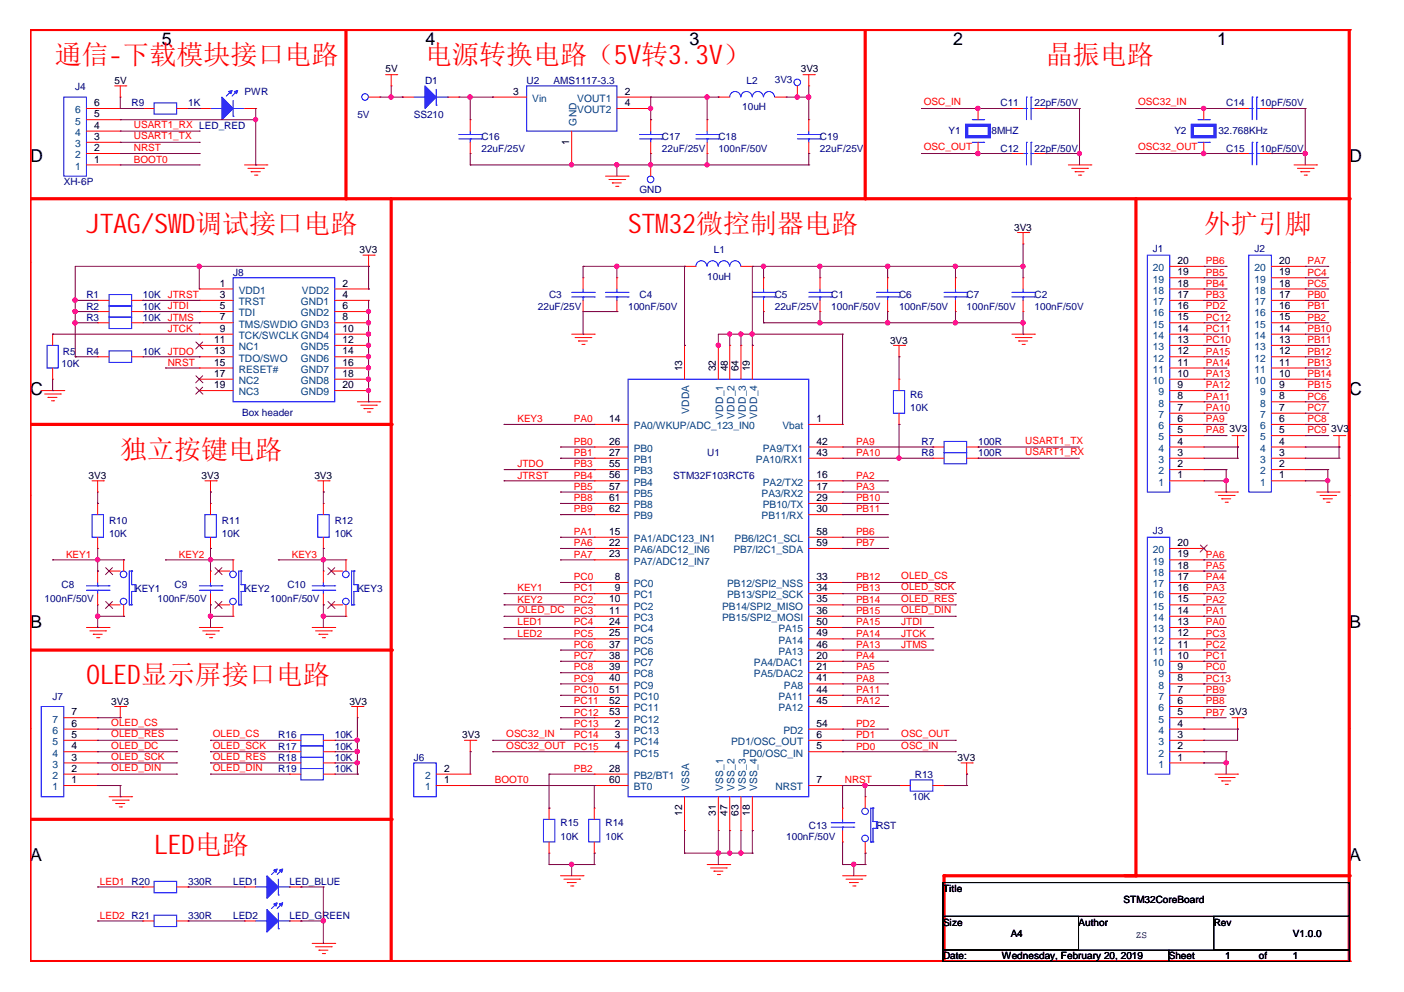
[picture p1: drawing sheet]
<svg xmlns="http://www.w3.org/2000/svg" width="297mm" height="210mm" viewBox="0 0 297 210" stroke-linecap="round" stroke-linejoin="round" font-family="sans-serif">
<defs><g id="words">
<g font-size="5.7" fill="#f00">
<text x="11.6" y="13.5">通信-下载模块接口电路</text>
<text x="89.9" y="13.5">电源转换电路（5V转3.3V）</text>
<text x="221.2" y="13.5">晶振电路</text>
<text x="18.3" y="49.3">JTAG/SW调试接口电路</text>
<text x="38.4" y="49.3">D</text>
<text x="132.9" y="49.3">STM</text>
<text x="141.5" y="49.3">32微控制器电路</text>
<text x="254.7" y="49.3">外扩引脚</text>
<text x="25.4" y="97.1">独立按键电路</text>
<text x="18.3" y="144.8">OLED显示屏接口电路</text>
<text x="32.6" y="180.7">LED电路</text>
</g>
<g font-size="3.8">
<text x="34.2" y="9.6">5</text>
<text x="90" y="9.6">4</text>
<text x="145.9" y="9.6">3</text>
<text x="201.7" y="9.6">2</text>
<text x="257.5" y="9.6">1</text>
<text x="6.3" y="34.3">D</text>
<text x="285.5" y="34.3">D</text>
<text x="6.3" y="83.5">C</text>
<text x="285.5" y="83.5">C</text>
<text x="6.3" y="132.9">B</text>
<text x="285.5" y="132.9">B</text>
<text x="6.3" y="182.2">A</text>
<text x="285.5" y="182.2">A</text>
</g>
<g font-size="2.2" fill="#004080">
<text x="15.9" y="24">6</text>
<text x="112.6" y="21.6">Vin</text>
<text x="122.1" y="21.6">VOUT1</text>
<text x="122.1" y="24">VOUT2</text>
<text x="15.9" y="28.8">4</text>
<text x="15.9" y="26.3">5</text>
<text x="122" y="26.6" transform="rotate(-90 122 26.6)">GND</text>
<text x="15.9" y="35.9">1</text>
<text x="15.9" y="33.5">2</text>
<text x="15.9" y="31.1">3</text>
<text x="243.9" y="59.8">19</text>
<text x="243.9" y="57.4">20</text>
<text x="265.4" y="59.8">19</text>
<text x="265.4" y="57.4">20</text>
<text x="50.5" y="62.2">VDD1</text>
<text x="50.5" y="64.6">TRST</text>
<text x="63.6" y="64.6">GND1</text>
<text x="63.9" y="62.2">VDD2</text>
<text x="243.9" y="64.6">17</text>
<text x="243.9" y="62.2">18</text>
<text x="265.4" y="64.6">17</text>
<text x="265.4" y="62.2">18</text>
<text x="50.5" y="66.9">TDI</text>
<text x="50.5" y="69.3">TMS/SWDIO GND3</text>
<text x="50.5" y="71.7">TCK/SWCLK GND4</text>
<text x="63.6" y="66.9">GND2</text>
<text x="243.9" y="71.7">14</text>
<text x="243.9" y="69.3">15</text>
<text x="243.9" y="66.9">16</text>
<text x="265.4" y="71.7">14</text>
<text x="265.4" y="69.3">15</text>
<text x="265.4" y="66.9">16</text>
<text x="50.5" y="74.1">NC1</text>
<text x="50.5" y="76.5">TDO/SWO</text>
<text x="63.6" y="74.1">GND5</text>
<text x="63.6" y="76.5">GND6</text>
<text x="243.9" y="76.5">12</text>
<text x="243.9" y="74.1">13</text>
<text x="265.4" y="76.5">12</text>
<text x="265.4" y="74.1">13</text>
<text x="50.5" y="78.9">RESET#</text>
<text x="50.5" y="81.3">NC2</text>
<text x="50.5" y="83.7">NC3</text>
<text x="63.6" y="78.9">GND7</text>
<text x="63.6" y="81.3">GND8</text>
<text x="63.6" y="83.7">GND9</text>
<text x="243.9" y="81.3">10</text>
<text x="243.9" y="78.9">11</text>
<text x="245.1" y="83.7">9</text>
<text x="265.4" y="81.3">10</text>
<text x="265.4" y="78.9">11</text>
<text x="266.6" y="83.7">9</text>
<text x="145.8" y="87.6" transform="rotate(-90 145.8 87.6)">VDDA</text>
<text x="153" y="88.6" transform="rotate(-90 153 88.6)">VDD_1</text>
<text x="155.4" y="88.6" transform="rotate(-90 155.4 88.6)">VDD_2</text>
<text x="157.8" y="88.6" transform="rotate(-90 157.8 88.6)">VDD_3</text>
<text x="160.2" y="88.6" transform="rotate(-90 160.2 88.6)">VDD_4</text>
<text x="245.1" y="88.4">7</text>
<text x="245.1" y="86">8</text>
<text x="266.6" y="88.4">7</text>
<text x="266.6" y="86">8</text>
<text x="134.1" y="90.8">PA0/WKUP/ADC_123_IN0</text>
<text x="134.1" y="95.6">PB0</text>
<text x="161.4" y="95.6">PA9/TX1</text>
<text x="165.5" y="90.8">Vbat</text>
<text x="245.1" y="95.6">4</text>
<text x="245.1" y="93.2">5</text>
<text x="245.1" y="90.8">6</text>
<text x="266.6" y="95.6">4</text>
<text x="266.6" y="93.2">5</text>
<text x="266.6" y="90.8">6</text>
<text x="134.1" y="98">PB1</text>
<text x="134.1" y="100.4">PB3</text>
<text x="159.9" y="98">PA10/RX1</text>
<text x="245.1" y="100.4">2</text>
<text x="245.1" y="98">3</text>
<text x="266.6" y="100.4">2</text>
<text x="266.6" y="98">3</text>
<text x="134.1" y="102.8">PB4</text>
<text x="134.1" y="105.1">PB5</text>
<text x="134.1" y="107.5">PB8</text>
<text x="161.1" y="105.1">PA3/RX2</text>
<text x="161.4" y="102.8">PA2/TX2</text>
<text x="161.4" y="107.5">PB10/TX</text>
<text x="245.1" y="102.8">1</text>
<text x="266.6" y="102.8">1</text>
<text x="134.1" y="109.9">PB9</text>
<text x="161.1" y="109.9">PB11/RX</text>
<text x="134.1" y="117.1">PA6/ADC12_IN6</text>
<text x="134.1" y="119.5">PA7/ADC12_IN7</text>
<text x="134.1" y="114.7">PA1/ADC123_IN1</text>
<text x="155.2" y="117.1">PB7/I2C1_SDA</text>
<text x="155.4" y="114.7">PB6/I2C1_SCL</text>
<text x="243.9" y="119.5">19</text>
<text x="243.9" y="117.1">20</text>
<text x="134.1" y="124.3">PC0</text>
<text x="153.8" y="124.3">PB12/SPI2_NSS</text>
<text x="243.9" y="124.3">17</text>
<text x="243.9" y="121.8">18</text>
<text x="134.1" y="126.6">PC1</text>
<text x="134.1" y="129">PC2</text>
<text x="134.1" y="131.4">PC3</text>
<text x="152.8" y="129">PB14/SPI2_MISO</text>
<text x="152.8" y="131.4">PB15/SPI2_MOSI</text>
<text x="153.8" y="126.6">PB13/SPI2_SCK</text>
<text x="243.9" y="131.4">14</text>
<text x="243.9" y="129">15</text>
<text x="243.9" y="126.6">16</text>
<text x="134.1" y="133.8">PC4</text>
<text x="134.1" y="136.2">PC5</text>
<text x="164.7" y="136.2">PA14</text>
<text x="164.7" y="133.8">PA15</text>
<text x="243.9" y="136.2">12</text>
<text x="243.9" y="133.8">13</text>
<text x="134.1" y="138.6">PC6</text>
<text x="134.1" y="140.9">PC7</text>
<text x="134.1" y="143.4">PC8</text>
<text x="159.5" y="140.9">PA4/DAC1</text>
<text x="159.5" y="143.4">PA5/DAC2</text>
<text x="164.7" y="138.6">PA13</text>
<text x="243.9" y="140.9">10</text>
<text x="243.9" y="138.6">11</text>
<text x="245.1" y="143.4">9</text>
<text x="134.1" y="148.1">PC10</text>
<text x="134.1" y="145.7">PC9</text>
<text x="164.7" y="148.1">PA11</text>
<text x="165.9" y="145.7">PA8</text>
<text x="245.1" y="148.1">7</text>
<text x="245.1" y="145.7">8</text>
<text x="11.1" y="155.3">6</text>
<text x="11.1" y="152.9">7</text>
<text x="134.1" y="155.3">PC13</text>
<text x="134.1" y="150.5">PC11</text>
<text x="134.1" y="152.9">PC12</text>
<text x="164.7" y="150.5">PA12</text>
<text x="165.7" y="155.3">PD2</text>
<text x="245.1" y="155.3">4</text>
<text x="245.1" y="152.9">5</text>
<text x="245.1" y="150.5">6</text>
<text x="11.1" y="160.1">4</text>
<text x="11.1" y="157.7">5</text>
<text x="134.1" y="157.7">PC14</text>
<text x="134.1" y="160.1">PC15</text>
<text x="154.7" y="157.7">PD1/OSC_OUT</text>
<text x="157.1" y="160.1">PD0/OSC_IN</text>
<text x="245.1" y="160.1">2</text>
<text x="245.1" y="157.7">3</text>
<text x="11.1" y="167.2">1</text>
<text x="11.1" y="164.8">2</text>
<text x="11.1" y="162.4">3</text>
<text x="89.9" y="167.2">1</text>
<text x="89.9" y="164.8">2</text>
<text x="134.1" y="167.2">BT0</text>
<text x="134.1" y="164.8">PB2/BT1</text>
<text x="145.8" y="167.4" transform="rotate(-90 145.8 167.4)">VSSA</text>
<text x="153" y="167.4" transform="rotate(-90 153 167.4)">VSS_1</text>
<text x="155.4" y="167.4" transform="rotate(-90 155.4 167.4)">VSS_2</text>
<text x="157.8" y="167.4" transform="rotate(-90 157.8 167.4)">VSS_3</text>
<text x="160.2" y="167.4" transform="rotate(-90 160.2 167.4)">VSS_4</text>
<text x="164" y="167.2">NRST</text>
<text x="245.1" y="162.4">1</text>
</g>
<g font-size="2.2">
<text x="19.9" y="22.5">6</text>
<text x="108.6" y="20">3</text>
<text x="132.2" y="20">2</text>
<text x="132.2" y="22.5">4</text>
<text x="19.9" y="27.2">4</text>
<text x="19.9" y="24.8">5</text>
<text x="19.9" y="29.6">3</text>
<text x="19.9" y="34.4">1</text>
<text x="19.9" y="32">2</text>
<text x="120.4" y="30.6" transform="rotate(-90 120.4 30.6)">1</text>
<text x="249.1" y="58.3">19</text>
<text x="249.1" y="55.9">20</text>
<text x="270.6" y="58.3">19</text>
<text x="270.6" y="55.9">20</text>
<text x="46.5" y="60.6">1</text>
<text x="46.5" y="63">3</text>
<text x="46.5" y="65.4">5</text>
<text x="72.5" y="60.6">2</text>
<text x="72.5" y="63">4</text>
<text x="72.5" y="65.4">6</text>
<text x="249.1" y="65.4">16</text>
<text x="249.1" y="63">17</text>
<text x="249.1" y="60.6">18</text>
<text x="270.6" y="65.4">16</text>
<text x="270.6" y="63">17</text>
<text x="270.6" y="60.6">18</text>
<text x="46.5" y="67.8">7</text>
<text x="46.5" y="70.2">9</text>
<text x="72.5" y="67.8">8</text>
<text x="72.5" y="70.2">10</text>
<text x="249.1" y="70.2">14</text>
<text x="249.1" y="67.8">15</text>
<text x="270.6" y="70.2">14</text>
<text x="270.6" y="67.8">15</text>
<text x="45.3" y="72.6">11</text>
<text x="45.3" y="75">13</text>
<text x="45.3" y="77.4">15</text>
<text x="72.5" y="72.6">12</text>
<text x="72.5" y="75">14</text>
<text x="72.5" y="77.4">16</text>
<text x="249.1" y="77.4">11</text>
<text x="249.1" y="75">12</text>
<text x="249.1" y="72.6">13</text>
<text x="270.6" y="77.4">11</text>
<text x="270.6" y="75">12</text>
<text x="270.6" y="72.6">13</text>
<text x="45.3" y="79.7">17</text>
<text x="45.3" y="82.1">19</text>
<text x="72.5" y="79.7">18</text>
<text x="72.5" y="82.1">20</text>
<text x="144.3" y="78.6" transform="rotate(-90 144.3 78.6)">13</text>
<text x="151.5" y="78.6" transform="rotate(-90 151.5 78.6)">32</text>
<text x="156.3" y="78.6" transform="rotate(-90 156.3 78.6)">64</text>
<text x="158.7" y="78.6" transform="rotate(-90 158.7 78.6)">19</text>
<text x="249.1" y="82.1">9</text>
<text x="249.1" y="79.7">10</text>
<text x="270.6" y="82.1">9</text>
<text x="270.6" y="79.7">10</text>
<text x="128.9" y="89.3">14</text>
<text x="172.8" y="89.3">1</text>
<text x="249.1" y="89.3">6</text>
<text x="249.1" y="86.9">7</text>
<text x="249.1" y="84.5">8</text>
<text x="270.6" y="89.3">6</text>
<text x="270.6" y="86.9">7</text>
<text x="270.6" y="84.5">8</text>
<text x="128.9" y="94.1">26</text>
<text x="172.8" y="94.1">42</text>
<text x="249.1" y="94.1">4</text>
<text x="249.1" y="91.7">5</text>
<text x="270.6" y="94.1">4</text>
<text x="270.6" y="91.7">5</text>
<text x="128.9" y="96.4">27</text>
<text x="128.9" y="98.9">55</text>
<text x="128.9" y="101.2">56</text>
<text x="172.8" y="96.4">43</text>
<text x="172.8" y="101.2">16</text>
<text x="249.1" y="101.2">1</text>
<text x="249.1" y="98.9">2</text>
<text x="249.1" y="96.4">3</text>
<text x="270.6" y="101.2">1</text>
<text x="270.6" y="98.9">2</text>
<text x="270.6" y="96.4">3</text>
<text x="128.9" y="103.6">57</text>
<text x="128.9" y="106">61</text>
<text x="172.8" y="103.6">17</text>
<text x="172.8" y="106">29</text>
<text x="128.9" y="108.4">62</text>
<text x="128.9" y="113.2">15</text>
<text x="172.8" y="113.2">58</text>
<text x="172.8" y="108.4">30</text>
<text x="128.9" y="115.5">22</text>
<text x="128.9" y="118">23</text>
<text x="172.8" y="115.5">59</text>
<text x="249.1" y="118">19</text>
<text x="249.1" y="115.5">20</text>
<text x="130" y="122.7">8</text>
<text x="130" y="125.1">9</text>
<text x="172.8" y="122.7">33</text>
<text x="172.8" y="125.1">34</text>
<text x="249.1" y="125.1">16</text>
<text x="249.1" y="122.7">17</text>
<text x="249.1" y="120.3">18</text>
<text x="128.9" y="127.5">10</text>
<text x="128.9" y="129.9">11</text>
<text x="172.8" y="127.5">35</text>
<text x="172.8" y="129.9">36</text>
<text x="249.1" y="129.9">14</text>
<text x="249.1" y="127.5">15</text>
<text x="128.9" y="137">37</text>
<text x="128.9" y="132.3">24</text>
<text x="128.9" y="134.7">25</text>
<text x="172.8" y="137">46</text>
<text x="172.8" y="134.7">49</text>
<text x="172.8" y="132.3">50</text>
<text x="249.1" y="137">11</text>
<text x="249.1" y="134.7">12</text>
<text x="249.1" y="132.3">13</text>
<text x="128.9" y="139.4">38</text>
<text x="128.9" y="141.8">39</text>
<text x="172.8" y="139.4">20</text>
<text x="172.8" y="141.8">21</text>
<text x="249.1" y="141.8">9</text>
<text x="249.1" y="139.4">10</text>
<text x="128.9" y="146.6">51</text>
<text x="128.9" y="149">52</text>
<text x="128.9" y="144.2">40</text>
<text x="172.8" y="146.6">44</text>
<text x="172.8" y="149">45</text>
<text x="172.8" y="144.2">41</text>
<text x="249.1" y="149">6</text>
<text x="249.1" y="146.6">7</text>
<text x="249.1" y="144.2">8</text>
<text x="15.2" y="153.8">6</text>
<text x="15.2" y="151.4">7</text>
<text x="128.9" y="151.4">53</text>
<text x="130" y="153.8">2</text>
<text x="172.8" y="153.8">54</text>
<text x="249.1" y="153.8">4</text>
<text x="249.1" y="151.4">5</text>
<text x="15.2" y="160.9">3</text>
<text x="15.2" y="158.6">4</text>
<text x="15.2" y="156.1">5</text>
<text x="130" y="156.1">3</text>
<text x="130" y="158.6">4</text>
<text x="172.8" y="158.6">5</text>
<text x="172.8" y="156.1">6</text>
<text x="249.1" y="160.9">1</text>
<text x="249.1" y="158.6">2</text>
<text x="249.1" y="156.1">3</text>
<text x="15.2" y="165.7">1</text>
<text x="15.2" y="163.3">2</text>
<text x="93.9" y="165.7">1</text>
<text x="93.9" y="163.3">2</text>
<text x="128.9" y="165.7">60</text>
<text x="128.9" y="163.3">28</text>
<text x="172.8" y="165.7">7</text>
<text x="144.3" y="172.7" transform="rotate(-90 144.3 172.7)">12</text>
<text x="151.5" y="172.7" transform="rotate(-90 151.5 172.7)">31</text>
<text x="153.9" y="172.7" transform="rotate(-90 153.9 172.7)">47</text>
<text x="156.3" y="172.7" transform="rotate(-90 156.3 172.7)">63</text>
<text x="158.7" y="172.7" transform="rotate(-90 158.7 172.7)">18</text>
</g>
<g font-size="2.1">
<text x="24.3" y="17.8">5V</text>
<text x="81.6" y="15.3">5V</text>
<text x="169.4" y="15.3">3V3</text>
<text x="76.1" y="53.6">3V3</text>
<text x="214.5" y="48.8">3V3</text>
<text x="188.3" y="72.9">3V3</text>
<text x="154" y="78.6" transform="rotate(-90 154 78.6)">48</text>
<text x="260.1" y="91.5">3V3</text>
<text x="281.6" y="91.5">3V3</text>
<text x="18.8" y="101.3">3V3</text>
<text x="42.6" y="101.3">3V3</text>
<text x="66.5" y="101.3">3V3</text>
<text x="23.5" y="149.1">3V3</text>
<text x="73.9" y="149.1">3V3</text>
<text x="260.1" y="151.2">3V3</text>
<text x="97.8" y="156.2">3V3</text>
<text x="202.6" y="161">3V3</text>
<text x="199.5" y="188.7">Title</text>
<text x="237.7" y="191.1">STM32CoreBoard</text>
<text x="199.5" y="195.8">Size</text>
<text x="228.2" y="195.8">Author</text>
<text x="256.8" y="195.8">Rev</text>
<text x="199.5" y="203">Date:</text>
<text x="211.9" y="203">Wednesday, February 20, 2019</text>
<text x="213.8" y="198.2">A4</text>
<text x="240.3" y="198.4">ZS</text>
<text x="247.3" y="203">Sheet</text>
<text x="259.2" y="203">1</text>
<text x="266.4" y="203">of</text>
<text x="273.5" y="198.2">V1.0.0</text>
<text x="273.5" y="203">1</text>
</g>
<g font-size="2.1" fill="#000080">
<text x="89.9" y="17.8">D1</text>
<text x="111.4" y="17.8">U2</text>
<text x="117.1" y="17.8">AMS1117-3.3</text>
<text x="157.9" y="17.8">L2</text>
<text x="163.9" y="17.5">3V3</text>
<text x="15.9" y="19.1">J4</text>
<text x="27.9" y="22.5">R9</text>
<text x="39.8" y="22.5">1K</text>
<text x="51.7" y="20.1">PWR</text>
<text x="157" y="23.2">10uH</text>
<text x="211.7" y="22.5">C11</text>
<text x="218.9" y="22.5">22pF/50V</text>
<text x="259.4" y="22.5">C14</text>
<text x="266.6" y="22.5">10pF/50V</text>
<text x="75.6" y="24.9">5V</text>
<text x="87.5" y="24.9">SS210</text>
<text x="101.9" y="29.7">C16</text>
<text x="140" y="29.7">C17</text>
<text x="152" y="29.7">C18</text>
<text x="173.5" y="29.7">C19</text>
<text x="200.7" y="28.3">Y1</text>
<text x="209.8" y="28.3">8MHZ</text>
<text x="248.5" y="28.3">Y2</text>
<text x="257.8" y="28.3">32.768KHz</text>
<text x="101.9" y="32.1">22uF/25V</text>
<text x="140" y="32.1">22uF/25V</text>
<text x="152" y="32.1">100nF/50V</text>
<text x="173.5" y="32.1">22uF/25V</text>
<text x="211.7" y="32.1">C12</text>
<text x="218.9" y="32.1">22pF/50V</text>
<text x="259.4" y="32.1">C15</text>
<text x="266.6" y="32.1">10pF/50V</text>
<text x="13.5" y="39.2">XH-6P</text>
<text x="135.3" y="40.9">GND</text>
<text x="151" y="53.6">L1</text>
<text x="243.9" y="53.3">J1</text>
<text x="265.4" y="53.3">J2</text>
<text x="49.3" y="58.3">J8</text>
<text x="149.6" y="59.3">10uH</text>
<text x="18.3" y="65.5">R2</text>
<text x="18.3" y="63.1">R1</text>
<text x="30.2" y="65.5">10K JTDI</text>
<text x="30.2" y="63.1">10K JTRST</text>
<text x="113.8" y="65.5">22uF/25V</text>
<text x="116.2" y="63.1">C3</text>
<text x="132.9" y="65.5">100nF/50V</text>
<text x="135.3" y="63.1">C4</text>
<text x="163.9" y="63.1">C5</text>
<text x="163.9" y="65.5">22uF/25V</text>
<text x="175.9" y="63.1">C1</text>
<text x="175.9" y="65.5">100nF/50V</text>
<text x="190.2" y="63.1">C6</text>
<text x="190.2" y="65.5">100nF/50V</text>
<text x="204.5" y="63.1">C7</text>
<text x="204.5" y="65.5">100nF/50V</text>
<text x="218.9" y="63.1">C2</text>
<text x="218.9" y="65.5">100nF/50V</text>
<text x="18.3" y="67.9">R3</text>
<text x="30.2" y="67.9">10K JTMS</text>
<text x="13" y="77.7">10K</text>
<text x="13.3" y="75">R5</text>
<text x="18.3" y="75">R4</text>
<text x="30.2" y="75">10K JTDO</text>
<text x="51.2" y="87.9">Box header</text>
<text x="192.6" y="84.1">R6</text>
<text x="192.6" y="87">10K</text>
<text x="195" y="94.1">R7</text>
<text x="206.9" y="94.1">100R</text>
<text x="142.5" y="101.3">STM32F103RCT6</text>
<text x="149.6" y="96.5">U1</text>
<text x="195" y="96.5">R8</text>
<text x="206.9" y="96.5">100R</text>
<text x="23.1" y="110.8">R10</text>
<text x="23.1" y="113.7">10K</text>
<text x="46.9" y="110.8">R11</text>
<text x="46.9" y="113.7">10K</text>
<text x="70.8" y="110.8">R12</text>
<text x="70.8" y="113.7">10K</text>
<text x="243.9" y="113">J3</text>
<text x="13" y="124.5">C8</text>
<text x="28.6" y="125.2">KEY1</text>
<text x="36.9" y="124.5">C9</text>
<text x="51.7" y="125.2">KEY2</text>
<text x="60.8" y="124.5">C10</text>
<text x="75.6" y="125.2">KEY3</text>
<text x="9.4" y="127.3">100nF/50V</text>
<text x="33.3" y="127.3">100nF/50V</text>
<text x="57.2" y="127.3">100nF/50V</text>
<text x="11.1" y="148.1">J7</text>
<text x="58.9" y="156.2">R16</text>
<text x="58.9" y="161">R18</text>
<text x="58.9" y="158.6">R17</text>
<text x="70.8" y="156.2">10K</text>
<text x="70.8" y="161">10K</text>
<text x="70.8" y="158.6">10K</text>
<text x="87.5" y="161">J6</text>
<text x="58.9" y="163.4">R19</text>
<text x="70.8" y="163.4">10K</text>
<text x="193.5" y="164.6">R13</text>
<text x="193" y="169.3">10K</text>
<text x="118.6" y="174.9">R15</text>
<text x="118.6" y="177.7">10K</text>
<text x="128.1" y="174.9">R14</text>
<text x="128.1" y="177.7">10K</text>
<text x="166.3" y="177.7">100nF/50V</text>
<text x="171.1" y="175.3">C13</text>
<text x="185.4" y="175.3">RST</text>
<text x="39.8" y="187.3">330R</text>
<text x="49.3" y="187.3">LED1</text>
<text x="61.3" y="187.3">LED_BLUE</text>
<text x="39.8" y="194.4">330R</text>
<text x="49.3" y="194.4">LED2</text>
<text x="61.3" y="194.4">LED_GREEN</text>
</g>
<g font-size="2.1" fill="#f00">
<text x="195.5" y="22.3">OSC_IN</text>
<text x="240.8" y="22.3">OSC32_IN</text>
<text x="28.3" y="27.1">USART1_RX LED_RED</text>
<text x="28.3" y="29.4">USART1_TX</text>
<text x="28.3" y="32">NRST</text>
<text x="28.3" y="34.4">BOOT0</text>
<text x="195.5" y="31.8">OSC_OUT</text>
<text x="240.8" y="31.8">OSC32_OUT</text>
<text x="255.1" y="55.9">PB6</text>
<text x="255.1" y="58.3">PB5</text>
<text x="276.6" y="58.3">PC4</text>
<text x="276.6" y="55.9">PA7</text>
<text x="255.1" y="60.7">PB4</text>
<text x="255.1" y="63.1">PB3</text>
<text x="255.1" y="65.5">PD2</text>
<text x="276.6" y="65.5">PB1</text>
<text x="276.6" y="63.1">PB0</text>
<text x="276.6" y="60.7">PC5</text>
<text x="35.5" y="70.2">JTCK</text>
<text x="255.1" y="67.8">PC12</text>
<text x="255.1" y="70.2">PC11</text>
<text x="276.6" y="70.2">PB10</text>
<text x="276.6" y="67.8">PB2</text>
<text x="35.5" y="77.4">NRST</text>
<text x="255.1" y="72.6">PC10</text>
<text x="255.1" y="75">PA15</text>
<text x="255.1" y="77.4">PA14</text>
<text x="276.6" y="77.4">PB13</text>
<text x="276.6" y="75">PB12</text>
<text x="276.6" y="72.6">PB11</text>
<text x="255.1" y="79.8">PA13</text>
<text x="255.1" y="82.2">PA12</text>
<text x="276.6" y="82.2">PB15</text>
<text x="276.6" y="79.8">PB14</text>
<text x="109.5" y="89.3">KEY3</text>
<text x="121.4" y="89.3">PA0</text>
<text x="255.1" y="89.3">PA9</text>
<text x="255.1" y="87">PA10</text>
<text x="255.1" y="84.6">PA11</text>
<text x="276.6" y="89.3">PC8</text>
<text x="276.6" y="87">PC7</text>
<text x="276.6" y="84.6">PC6</text>
<text x="121.4" y="94.1">PB0</text>
<text x="181.1" y="94.1">PA9</text>
<text x="216.9" y="93.9">USART1_TX</text>
<text x="255.1" y="91.7">PA8</text>
<text x="276.6" y="91.7">PC9</text>
<text x="109.5" y="98.9">JTDO</text>
<text x="109.5" y="101.3">JTRST</text>
<text x="121.4" y="96.5">PB1</text>
<text x="121.4" y="98.9">PB3</text>
<text x="121.4" y="101.3">PB4</text>
<text x="181.1" y="96.5">PA10</text>
<text x="181.1" y="101.3">PA2</text>
<text x="216.9" y="96.3">USART1_RX</text>
<text x="121.4" y="103.6">PB5</text>
<text x="121.4" y="106.1">PB8</text>
<text x="181.1" y="103.6">PA3</text>
<text x="181.1" y="106.1">PB10</text>
<text x="121.4" y="108.4">PB9</text>
<text x="121.4" y="113.2">PA1</text>
<text x="181.1" y="108.4">PB11</text>
<text x="181.1" y="113.2">PB6</text>
<text x="14" y="118">KEY1</text>
<text x="37.8" y="118">KEY2</text>
<text x="61.7" y="118">KEY3</text>
<text x="121.4" y="115.6">PA6</text>
<text x="121.4" y="118">PA7</text>
<text x="181.1" y="115.6">PB7</text>
<text x="255.1" y="118">PA6</text>
<text x="109.5" y="125.2">KEY1</text>
<text x="121.4" y="122.8">PC0</text>
<text x="121.4" y="125.2">PC1</text>
<text x="181.1" y="122.8">PB12</text>
<text x="181.1" y="125.2">PB13</text>
<text x="190.7" y="122.6">OLED_CS</text>
<text x="190.7" y="124.9">OLED_SCK</text>
<text x="255.1" y="125.2">PA3</text>
<text x="255.1" y="122.8">PA4</text>
<text x="255.1" y="120.4">PA5</text>
<text x="109.5" y="127.5">KEY2</text>
<text x="109.5" y="129.7">OLED_DC</text>
<text x="121.4" y="127.5">PC2</text>
<text x="121.4" y="129.9">PC3</text>
<text x="181.1" y="127.5">PB14</text>
<text x="181.1" y="129.9">PB15</text>
<text x="190.7" y="127.3">OLED_RES</text>
<text x="190.7" y="129.7">OLED_DIN</text>
<text x="255.1" y="129.9">PA1</text>
<text x="255.1" y="127.5">PA2</text>
<text x="109.5" y="132.3">LED1</text>
<text x="109.5" y="134.7">LED2</text>
<text x="121.4" y="132.3">PC4</text>
<text x="121.4" y="134.7">PC5</text>
<text x="121.4" y="137.1">PC6</text>
<text x="181.1" y="132.3">PA15</text>
<text x="181.1" y="134.7">PA14</text>
<text x="181.1" y="137.1">PA13</text>
<text x="190.7" y="132.3">JTDI</text>
<text x="190.7" y="134.7">JTCK</text>
<text x="190.7" y="137.1">JTMS</text>
<text x="255.1" y="137.1">PC2</text>
<text x="255.1" y="134.7">PC3</text>
<text x="255.1" y="132.3">PA0</text>
<text x="121.4" y="139.5">PC7</text>
<text x="121.4" y="141.9">PC8</text>
<text x="181.1" y="139.5">PA4</text>
<text x="181.1" y="141.9">PA5</text>
<text x="255.1" y="141.9">PC0</text>
<text x="255.1" y="139.5">PC1</text>
<text x="121.4" y="144.2">PC9</text>
<text x="121.4" y="146.7">PC10</text>
<text x="121.4" y="149">PC11</text>
<text x="181.1" y="144.2">PA8</text>
<text x="181.1" y="146.7">PA11</text>
<text x="181.1" y="149">PA12</text>
<text x="255.1" y="149">PB8</text>
<text x="255.1" y="146.7">PB9</text>
<text x="255.1" y="144.2">PC13</text>
<text x="23.5" y="153.6">OLED_CS</text>
<text x="23.5" y="156">OLED_RES</text>
<text x="45" y="156">OLED_CS</text>
<text x="107.1" y="156">OSC32_IN</text>
<text x="121.4" y="151.4">PC12</text>
<text x="121.4" y="153.8">PC13</text>
<text x="181.1" y="153.8">PD2</text>
<text x="190.7" y="156">OSC_OUT</text>
<text x="255.1" y="151.4">PB7</text>
<text x="23.5" y="158.4">OLED_DC</text>
<text x="23.5" y="160.8">OLED_SCK</text>
<text x="45" y="158.4">OLED_SCK</text>
<text x="45" y="160.8">OLED_RES</text>
<text x="107.1" y="158.4">OSC32_OUT</text>
<text x="121.4" y="156.2">PC14</text>
<text x="121.4" y="158.6">PC15</text>
<text x="181.1" y="156.2">PD1</text>
<text x="181.1" y="158.6">PD0</text>
<text x="190.7" y="158.4">OSC_IN</text>
<text x="23.5" y="163.1">OLED_DIN</text>
<text x="45" y="163.1">OLED_DIN</text>
<text x="104.7" y="165.7">BOOT0</text>
<text x="121.4" y="163.3">PB2</text>
<text x="178.7" y="165.7">NRST</text>
<text x="21.1" y="187.2">LED1 R20</text>
<text x="21.1" y="194.4">LED2 R21</text>
</g>
</g></defs>
<path d="M6.3 6.2h279.2v197.3h-279.2z" fill="none" stroke="#000" stroke-width=".21"/>
<g fill="#fff">
<path d="M34.2 6.2h2.2v4.3h-2.2z"/>
<path d="M34.2 203.5h2.2v.1h-2.2z"/>
</g>
<path d="M62.1 6.2h.1M62.1 203.5h.1" fill="none" stroke="#000" stroke-width=".21"/>
<g fill="#fff">
<path d="M90 6.2h2.2v4.3h-2.2z"/>
<path d="M90 203.5h2.2v.1h-2.2z"/>
</g>
<path d="M118 6.2h.1M118 203.5h.1" fill="none" stroke="#000" stroke-width=".21"/>
<g fill="#fff">
<path d="M145.9 6.2h2.1v4.3h-2.1z"/>
<path d="M145.9 203.5h2.1v.1h-2.1z"/>
</g>
<path d="M173.8 6.2h.1M173.8 203.5h.1" fill="none" stroke="#000" stroke-width=".21"/>
<g fill="#fff">
<path d="M201.7 6.2h2.1v4.3h-2.1z"/>
<path d="M201.7 203.5h2.1v.1h-2.1z"/>
</g>
<path d="M229.6 6.2h.1M229.6 203.5h.1" fill="none" stroke="#000" stroke-width=".21"/>
<g fill="#fff">
<path d="M257.5 6.2h2.1v4.3h-2.1z"/>
<path d="M257.5 203.5h2.1v.1h-2.1z"/>
<path d="M6.3 30.9h2.8v4.2h-2.8z"/>
<path d="M285.5 30.9h2.7v4.2h-2.7z"/>
<path d="M6.3 80.2h2.8v4.2h-2.8z"/>
<path d="M285.5 80.2h2.7v4.2h-2.7z"/>
</g>
<path d="M6.3 55.5h.1M285.5 55.5h.1" fill="none" stroke="#000" stroke-width=".21"/>
<g fill="#fff">
<path d="M6.3 129.5h2.6v4.2h-2.6z"/>
<path d="M285.5 129.5h2.5v4.2h-2.5z"/>
</g>
<path d="M6.3 104.8h.1M285.5 104.8h.1" fill="none" stroke="#000" stroke-width=".21"/>
<g fill="#fff">
<path d="M6.3 178.8h2.6v4.2h-2.6z"/>
<path d="M285.5 178.8h2.5v4.2h-2.5z"/>
</g>
<path d="M6.3 154.1h.1M285.5 154.1h.1" fill="none" stroke="#000" stroke-width=".21"/>
<path d="M73.2 6.2v35.9" fill="none" stroke="#f00" stroke-width=".68"/>
<circle cx="73.2" cy="42.1" r=".34" fill="#f00"/>
<path d="M6.3 42.1h66.9" fill="none" stroke="#f00" stroke-width=".68"/>
<circle cx="6.4" cy="42.1" r=".34" fill="#f00"/>
<path d="M6.3 6.2h279.2" fill="none" stroke="#f00" stroke-width=".68"/>
<circle cx="285.5" cy="6.2" r=".34" fill="#f00"/>
<path d="M285.5 6.2v197.3" fill="none" stroke="#f00" stroke-width=".68"/>
<circle cx="285.5" cy="203.5" r=".34" fill="#f00"/>
<path d="M6.3 203.5h279.2" fill="none" stroke="#f00" stroke-width=".68"/>
<circle cx="6.3" cy="203.5" r=".34" fill="#f00"/>
<path d="M6.3 6.2v197.3" fill="none" stroke="#f00" stroke-width=".68"/>
<circle cx="6.4" cy="6.2" r=".34" fill="#f00"/>
<path d="M73.2 42.1h109.8" fill="none" stroke="#f00" stroke-width=".68"/>
<circle cx="183" cy="42.1" r=".34" fill="#f00"/>
<path d="M183 6.2v35.9" fill="none" stroke="#f00" stroke-width=".68"/>
<circle cx="183" cy="6.2" r=".34" fill="#f00"/>
<path d="M183 42.1h102.5" fill="none" stroke="#f00" stroke-width=".68"/>
<circle cx="285.5" cy="42.1" r=".34" fill="#f00"/>
<path d="M82.8 42.1v47.7" fill="none" stroke="#f00" stroke-width=".68"/>
<circle cx="82.8" cy="89.8" r=".34" fill="#f00"/>
<path d="M6.3 89.8h76.5" fill="none" stroke="#f00" stroke-width=".68"/>
<circle cx="6.4" cy="89.8" r=".34" fill="#f00"/>
<path d="M82.8 89.8v47.8" fill="none" stroke="#f00" stroke-width=".68"/>
<circle cx="82.8" cy="137.6" r=".34" fill="#f00"/>
<path d="M6.3 137.6h76.5" fill="none" stroke="#f00" stroke-width=".68"/>
<circle cx="6.4" cy="137.6" r=".34" fill="#f00"/>
<path d="M6.3 173.4h76.5" fill="none" stroke="#f00" stroke-width=".68"/>
<circle cx="82.8" cy="173.4" r=".34" fill="#f00"/>
<path d="M82.8 137.6v35.8" fill="none" stroke="#f00" stroke-width=".68"/>
<circle cx="82.8" cy="137.6" r=".34" fill="#f00"/>
<path d="M82.8 173.4v30.1" fill="none" stroke="#f00" stroke-width=".68"/>
<circle cx="82.8" cy="203.5" r=".34" fill="#f00"/>
<path d="M240.3 42.1v143.2" fill="none" stroke="#f00" stroke-width=".68"/>
<circle cx="240.3" cy="185.3" r=".34" fill="#f00"/>
<path d="M238 185.3h47.5" fill="none" stroke="#f00" stroke-width=".68"/>
<circle cx="285.5" cy="185.3" r=".34" fill="#f00"/>
<path d="M199.7 185.3h40.6" fill="none" stroke="#f00" stroke-width=".68"/>
<circle cx="199.7" cy="185.3" r=".34" fill="#f00"/>
<path d="M199.7 185.3v18.2" fill="none" stroke="#f00" stroke-width=".68"/>
<circle cx="199.7" cy="203.5" r=".34" fill="#f00"/>
<g fill="none" stroke="#f00" stroke-width=".21">
<path d="M24.3 18.2h2.3M25.4 18.2v2.3M26.6 18.2h.1M81.6 15.8h2.3M82.8 18.2h.1M82.8 15.8v2.4M83.9 15.8h.1M168.7 18.2v2.3M169.9 15.8h2.4M171.1 18.2h.1M171.1 15.8v2.4M172.3 15.8h.1"/>
<path d="M18.3 34.9h7.1M18.3 23h7.1M18.3 32.5h7.1M18.3 27.7h7.1M18.3 25.3h7.1M18.3 30.1h7.1M25.4 20.5h.1M25.4 34.9h.1M25.4 23h.1M25.4 27.7h.1M25.4 32.5h.1M25.4 25.3h.1"/>
<path d="M25.4 30.1h.1M30.2 23h.1M30.2 23h2.4M37.4 23h2.4M39.8 23h.1M42.2 23h.1M42.2 23h2.3M51.7 34.9h4.8M51.7 23h2.4M52.5 35.6h3.3M53.1 36.3h.1M53.1 36.3h2"/>
<path d="M53.8 37.1h.6M54.1 23h.1M54.4 37.1h.1M55.8 35.6h.1M56.5 34.9h.1M78 20.5h2.3M80.3 20.5h.1M85.1 20.5h.1M85.1 20.5h2.4M94.7 20.5h2.4M97.1 20.5h.1M99.5 25.3h.1"/>
<path d="M99.5 32.5h.1M99.5 25.3v2.4M99.5 30.1v2.4M104.2 20.5h.1M104.2 20.5h7.2M120.9 34.9h.1M120.9 27.7v7.2M128.1 37.3h4.8M128.8 38h3.4M129.5 38.7h.1M129.5 38.7h1.9M130.3 39.4h.4"/>
<path d="M130.5 23h7.2M130.5 20.5h7.2M130.7 39.4h.1M132.2 38h.1M132.9 37.3h.1M137.7 34.9h.1M137.7 20.5h.1M137.7 23h.1M137.7 25.3h.1M137.7 32.5h.1M137.7 25.3v2.4M137.7 30.1v2.4"/>
<path d="M137.7 34.9v2.4M149.6 32.5h.1M149.6 25.3h.1M149.6 25.3v2.4M149.6 30.1v2.4M152 20.5h.1M152 20.5h2.4M163.9 20.5h2.4M166.3 20.5h.1M168.7 20.5h.1M171.1 25.3h.1M171.1 32.5h.1"/>
<path d="M171.1 25.3v2.4M171.1 30.1v2.4M206.9 32.5h.1M206.9 23h.1M206.9 23v2.3M206.9 30.1v2.4M214.1 23h.1M214.1 32.5h.1M214.1 23h2.4M214.1 32.5h2.4M218.9 23h2.3M218.9 32.5h2.3"/>
<path d="M221.2 23h.1M221.2 32.5h.1M226 34.9h4.8M226.7 35.6h3.4M227.5 36.3h.1M227.5 36.3h1.9M228.2 37.1h.4M228.6 37.1h.1M230.1 35.6h.1M230.8 34.9h.1M254.7 32.5h.1M254.7 23h.1"/>
<path d="M254.7 23v2.3M254.7 30.1v2.4M261.8 32.5h.1M261.8 23h.1M261.8 23h2.4M261.8 32.5h2.4M266.6 23h2.4M266.6 32.5h2.4M269 32.5h.1M269 23h.1M273.8 34.9h4.8M274.5 35.6h3.3"/>
<path d="M275.2 36.3h.1M275.2 36.3h1.9M275.9 37.1h.5M276.4 37.1h.1M277.8 35.6h.1M278.6 34.9h.1M76.8 54h2.4M78 56.4h.1M78 54v2.4M79.2 54h.1M123.4 58.8h.1M123.4 58.8v2.3"/>
<path d="M130.5 58.8h.1M130.5 58.8v2.3M144.8 56.4h.1M144.8 56.4h2.4M156.8 56.4h2.4M159.2 56.4h.1M161.5 58.8h.1M161.5 58.8v2.3M173.5 58.8h.1M173.5 58.8v2.3M187.8 58.8h.1M187.8 58.8v2.3"/>
<path d="M202.1 58.8h.1M202.1 58.8v2.3M215.3 49.2h2.3M216.5 51.6h.1M216.5 58.8h.1M216.5 49.2v2.4M216.5 58.8v2.3M217.6 49.2h.1M247.5 58.8h7.2M247.5 56.4h7.2M254.7 58.8h.1M254.7 56.4h.1"/>
<path d="M269 58.8h7.1M269 56.4h7.1M276.1 58.8h.1M276.1 56.4h.1M11.1 70.7h.1M11.1 70.7v2.4M11.1 77.9v2.3M20.7 68.3h.1M20.7 65.9h.1M20.7 63.6h.1M20.7 75.5h.1M20.7 75.5h2.4"/>
<path d="M20.7 68.3h2.4M20.7 65.9h2.4M20.7 63.6h2.4M27.9 75.5h2.3M27.9 68.3h2.3M27.9 65.9h2.3M27.9 63.6h2.3M30.2 68.3h.1M30.2 65.9h.1M30.2 63.6h.1M30.2 75.5h.1M42.2 61.1h.1"/>
<path d="M42.2 63.6h.1M42.2 65.9h.1M42.2 68.3h.1M42.2 70.7h.1M42.2 73.1h.1M42.2 75.5h.1M42.2 77.9h.1M42.2 73.1h7.1M42.2 70.7h7.1M42.2 77.9h7.1M42.2 75.5h7.1M42.2 68.3h7.1"/>
<path d="M42.2 65.9h7.1M42.2 63.6h7.1M42.2 61.1h7.1M70.8 73.1h7.2M70.8 70.7h7.2M70.8 77.9h7.2M70.8 75.5h7.2M70.8 68.3h7.2M70.8 65.9h7.2M70.8 63.6h7.2M70.8 61.1h7.2M78 61.1h.1"/>
<path d="M78 63.6h.1M78 65.9h.1M78 68.3h.1M78 70.7h.1M78 73.1h.1M78 75.5h.1M78 77.9h.1M120.9 70.7h4.8M121.7 71.4h3.3M122.4 72.2h.1M122.4 72.2h1.9M123.1 72.9h.5"/>
<path d="M123.4 65.9h.1M123.4 63.6v2.3M123.6 72.9h.1M125 71.4h.1M125.7 70.7h.1M130.5 65.9h.1M130.5 63.6v2.3M144.8 73.1h.1M144.8 73.1v7.1M152 73.1h.1M152 73.1v7.1M154.4 73.1h.1"/>
<path d="M154.4 73.1v7.1M156.8 73.1h.1M156.8 73.1v7.1M159.2 73.1h.1M159.2 73.1v7.1M161.5 65.9h.1M161.5 63.6v2.3M173.5 65.9h.1M173.5 63.6v2.3M187.8 65.9h.1M187.8 63.6v2.3M189 73.1h2.4"/>
<path d="M190.2 75.5h.1M190.2 73.1v2.4M191.4 73.1h.1M202.1 65.9h.1M202.1 63.6v2.3M214.1 70.7h4.8M214.8 71.4h3.3M215.5 72.2h.1M215.5 72.2h1.9M216.2 72.9h.5M216.5 65.9h.1M216.5 63.6v2.3"/>
<path d="M216.7 72.9h.1M218.1 71.4h.1M218.9 70.7h.1M247.5 73.1h7.2M247.5 70.7h7.2M247.5 77.9h7.2M247.5 75.5h7.2M247.5 68.3h7.2M247.5 65.9h7.2M247.5 63.6h7.2M247.5 61.1h7.2M254.7 77.9h.1"/>
<path d="M254.7 75.5h.1M254.7 73.1h.1M254.7 70.7h.1M254.7 68.3h.1M254.7 65.9h.1M254.7 63.6h.1M254.7 61.1h.1M269 73.1h7.1M269 70.7h7.1M269 77.9h7.1M269 75.5h7.1M269 68.3h7.1"/>
<path d="M269 65.9h7.1M269 63.6h7.1M269 61.1h7.1M276.1 77.9h.1M276.1 75.5h.1M276.1 73.1h.1M276.1 70.7h.1M276.1 68.3h.1M276.1 65.9h.1M276.1 63.6h.1M276.1 61.1h.1M8.7 82.6h4.8"/>
<path d="M9.4 83.4h3.4M10.2 84.1h.1M10.2 84.1h1.9M10.9 84.8h.4M11.1 80.2h.1M11.3 84.8h.1M12.8 83.4h.1M13.5 82.6h.1M42.2 80.2h.1M42.2 82.6h.1M42.2 82.6h7.1M42.2 80.2h7.1"/>
<path d="M70.8 82.6h7.2M70.8 80.2h7.2M75.6 85h4.7M76.3 85.7h3.3M77 86.5h.1M77 86.5h2M77.7 87.2h.5M78 80.2h.1M78 82.6h.1M78.2 87.2h.1M79.6 85.7h.1M80.3 85h.1"/>
<path d="M125.7 89.8h.1M125.7 94.6h.1M125.7 97h.1M125.7 99.4h.1M125.7 99.4h7.2M125.7 97h7.2M125.7 94.6h7.2M125.7 89.8h7.2M171.1 97h7.2M171.1 94.6h7.2M171.1 89.8h7.2M178.3 89.8h.1"/>
<path d="M178.3 94.6h.1M178.3 97h.1M190.2 89.8h.1M190.2 80.2h.1M190.2 80.2v2.4M190.2 87.4v2.4M197.4 97h.1M197.4 94.6h.1M197.4 97h2.3M197.4 94.6h2.3M204.5 97h2.4M204.5 94.6h2.4"/>
<path d="M206.9 97h.1M206.9 94.6h.1M247.5 82.6h7.2M247.5 85h7.2M247.5 92.2h7.2M247.5 99.4h7.2M247.5 97h7.2M247.5 94.6h7.2M247.5 89.8h7.2M247.5 87.4h7.2M247.5 80.2h7.2M254.7 99.4h.1"/>
<path d="M254.7 97h.1M254.7 94.6h.1M254.7 92.2h.1M254.7 89.8h.1M254.7 87.4h.1M254.7 85h.1M254.7 82.6h.1M254.7 80.2h.1M260.6 92.2h2.4M261.8 94.6h.1M261.8 92.2v2.4M263 92.2h.1"/>
<path d="M269 82.6h7.1M269 85h7.1M269 92.2h7.1M269 99.4h7.1M269 97h7.1M269 94.6h7.1M269 89.8h7.1M269 87.4h7.1M269 80.2h7.1M276.1 99.4h.1M276.1 97h.1M276.1 94.6h.1"/>
<path d="M276.1 92.2h.1M276.1 89.8h.1M276.1 87.4h.1M276.1 85h.1M276.1 82.6h.1M276.1 80.2h.1M282.1 92.2h2.4M283.3 94.6h.1M283.3 92.2v2.4M284.5 92.2h.1M19.5 101.7h2.4M20.7 104.1h.1"/>
<path d="M20.7 116h.1M20.7 106.5h.1M20.7 101.7v2.4M20.7 106.5v2.4M20.7 113.7v2.3M21.9 101.7h.1M26.2 118.5h.1M26.2 118.5v2.3M43.3 101.7h2.5M44.5 104.1h.1M44.5 116h.1M44.5 106.5h.1"/>
<path d="M44.5 101.7v2.4M44.5 106.5v2.4M44.5 113.7v2.3M45.8 101.7h.1M49.3 118.5h.1M49.3 118.5v2.3M67.2 101.7h2.4M68.4 104.1h.1M68.4 116h.1M68.4 106.5h.1M68.4 101.7v2.4M68.4 106.5v2.4"/>
<path d="M68.4 113.7v2.3M69.6 101.7h.1M73.2 118.5h.1M73.2 118.5v2.3M125.7 101.7h.1M125.7 104.1h.1M125.7 106.5h.1M125.7 108.9h.1M125.7 116h.1M125.7 118.5h.1M125.7 113.7h.1M125.7 101.7h7.2"/>
<path d="M125.7 104.1h7.2M125.7 118.5h7.2M125.7 116h7.2M125.7 106.5h7.2M125.7 108.9h7.2M125.7 113.7h7.2M171.1 101.7h7.2M171.1 104.1h7.2M171.1 116h7.2M171.1 106.5h7.2M171.1 108.9h7.2M171.1 113.7h7.2"/>
<path d="M178.3 113.7h.1M178.3 116h.1M178.3 101.7h.1M178.3 104.1h.1M178.3 106.5h.1M178.3 108.9h.1M247.5 101.7h7.2M247.5 118.5h7.2M247.5 116h7.2M254.7 118.5h.1M254.7 116h.1M254.7 101.7h.1"/>
<path d="M257 104.1h4.8M257.8 104.8h3.3M258.5 105.6h.1M258.5 105.6h1.9M259.2 106.3h.5M259.7 106.3h.1M261.1 104.8h.1M261.8 104.1h.1M269 101.7h7.1M276.1 101.7h.1M278.6 104.1h4.7M279.3 104.8h3.3"/>
<path d="M280 105.6h.1M280 105.6h1.9M280.7 106.3h.5M281.2 106.3h.1M282.6 104.8h.1M283.3 104.1h.1M18.3 132.8h4.8M19 133.5h3.4M19.7 134.2h.1M19.7 134.2h1.9M20.4 134.9h.5M20.7 128h.1"/>
<path d="M20.7 120.8h.1M20.7 120.8v2.4M20.7 125.6v2.4M20.9 134.9h.1M22.4 133.5h.1M23.1 132.8h.1M23.1 128h.1M23.1 120.8h.1M23.1 128h2.3M23.1 120.8h2.3M26.2 130.4h.1M26.2 128v2.4"/>
<path d="M42.2 132.8h4.7M42.9 133.5h3.3M43.6 134.2h.1M43.6 134.2h1.9M44.3 134.9h.5M44.5 128h.1M44.5 120.8h.1M44.5 120.8v2.4M44.5 125.6v2.4M44.8 134.9h.1M46.2 133.5h.1M46.2 128h.1"/>
<path d="M46.2 120.8h.1M46.2 128h2.4M46.2 120.8h2.4M46.9 132.8h.1M49.3 130.4h.1M49.3 128v2.4M66 132.8h4.8M66.8 133.5h3.3M67.5 134.2h.1M67.5 134.2h1.9M68.2 134.9h.5M68.4 128h.1"/>
<path d="M68.4 120.8h.1M68.4 120.8v2.4M68.4 125.6v2.4M68.7 134.9h.1M70.1 133.5h.1M70.1 128h.1M70.1 120.8h.1M70.1 128h2.4M70.1 120.8h2.4M70.8 132.8h.1M73.2 130.4h.1M73.2 128v2.4"/>
<path d="M125.7 137.6h.1M125.7 139.9h.1M125.7 123.2h.1M125.7 125.6h.1M125.7 128h.1M125.7 130.4h.1M125.7 132.8h.1M125.7 135.2h.1M125.7 132.8h7.2M125.7 128h7.2M125.7 139.9h7.2M125.7 137.6h7.2"/>
<path d="M125.7 135.2h7.2M125.7 130.4h7.2M125.7 125.6h7.2M125.7 123.2h7.2M171.1 132.8h7.2M171.1 128h7.2M171.1 139.9h7.2M171.1 137.6h7.2M171.1 135.2h7.2M171.1 130.4h7.2M171.1 125.6h7.2M171.1 123.2h7.2"/>
<path d="M178.3 139.9h.1M178.3 137.6h.1M178.3 135.2h.1M178.3 132.8h.1M178.3 123.2h.1M178.3 125.6h.1M178.3 128h.1M178.3 130.4h.1M247.5 132.8h7.2M247.5 128h7.2M247.5 120.8h7.2M247.5 139.9h7.2"/>
<path d="M247.5 137.6h7.2M247.5 135.2h7.2M247.5 130.4h7.2M247.5 125.6h7.2M247.5 123.2h7.2M254.7 139.9h.1M254.7 137.6h.1M254.7 135.2h.1M254.7 132.8h.1M254.7 130.4h.1M254.7 128h.1M254.7 125.6h.1"/>
<path d="M254.7 123.2h.1M254.7 120.8h.1M13.5 151.9h7.2M13.5 156.6h7.2M13.5 159.1h7.2M13.5 154.3h7.2M20.7 159.1h.1M20.7 156.6h.1M20.7 154.3h.1M20.7 151.9h.1M24.3 149.5h2.3M25.4 151.9h.1"/>
<path d="M25.4 149.5v2.4M26.6 149.5h.1M61.3 156.6h.1M61.3 159.1h.1M61.3 156.6h2.4M61.3 159.1h2.4M68.4 156.6h2.4M68.4 159.1h2.4M70.8 156.6h.1M70.8 159.1h.1M74.4 149.5h2.4M75.6 151.9h.1"/>
<path d="M75.6 149.5v2.4M76.8 149.5h.1M98.3 156.6h2.4M99.5 159.1h.1M99.5 156.6v2.5M100.7 156.6h.1M125.7 154.3h.1M125.7 156.6h.1M125.7 159.1h.1M125.7 147.1h.1M125.7 149.5h.1M125.7 151.9h.1"/>
<path d="M125.7 142.3h.1M125.7 144.7h.1M125.7 149.5h7.2M125.7 151.9h7.2M125.7 156.6h7.2M125.7 159.1h7.2M125.7 154.3h7.2M125.7 147.1h7.2M125.7 144.7h7.2M125.7 142.3h7.2M171.1 149.5h7.2M171.1 156.6h7.2"/>
<path d="M171.1 159.1h7.2M171.1 154.3h7.2M171.1 147.1h7.2M171.1 144.7h7.2M171.1 142.3h7.2M178.3 159.1h.1M178.3 156.6h.1M178.3 154.3h.1M178.3 147.1h.1M178.3 149.5h.1M178.3 144.7h.1M178.3 142.3h.1"/>
<path d="M247.5 149.5h7.2M247.5 151.9h7.2M247.5 156.6h7.2M247.5 159.1h7.2M247.5 154.3h7.2M247.5 147.1h7.2M247.5 144.7h7.2M247.5 142.3h7.2M254.7 159.1h.1M254.7 156.6h.1M254.7 154.3h.1M254.7 151.9h.1"/>
<path d="M254.7 149.5h.1M254.7 147.1h.1M254.7 144.7h.1M254.7 142.3h.1M260.6 151.9h2.4M261.8 154.3h.1M261.8 151.9v2.4M263 151.9h.1M13.5 163.8h7.2M13.5 161.4h7.2M13.5 166.2h7.2M20.7 166.2h.1"/>
<path d="M20.7 163.8h.1M20.7 161.4h.1M23.1 168.6h4.8M23.8 169.3h3.3M24.5 170h.1M24.5 170h1.9M25.2 170.7h.5M25.7 170.7h.1M27.1 169.3h.1M27.9 168.6h.1M61.3 161.4h.1M61.3 163.8h.1"/>
<path d="M61.3 163.8h2.4M61.3 161.4h2.4M68.4 163.8h2.4M68.4 161.4h2.4M70.8 161.4h.1M70.8 163.8h.1M92.3 163.8h7.2M92.3 166.2h7.2M99.5 166.2h.1M99.5 163.8h.1M116.2 171h.1M116.2 171v2.4"/>
<path d="M116.2 178.2v2.3M125.7 171h.1M125.7 166.2h.1M125.7 163.8h.1M125.7 163.8h7.2M125.7 166.2h7.2M125.7 171v2.4M125.7 178.2v2.3M144.8 175.7h.1M144.8 168.6v7.1M152 175.7h.1M152 168.6v7.1"/>
<path d="M154.4 175.7h.1M154.4 168.6v7.1M156.8 175.7h.1M156.8 168.6v7.1M159.2 175.7h.1M159.2 168.6v7.1M171.1 166.2h7.2M178.3 178.2h.1M178.3 171h.1M178.3 166.2h.1M178.3 171v2.4M178.3 175.7v2.5"/>
<path d="M183 168.6h.1M183 168.6v2.4M183 178.2v2.3M190.2 166.2h.1M190.2 166.2h2.4M197.4 166.2h2.3M199.7 166.2h.1M203.3 161.4h2.4M204.5 163.8h.1M204.5 161.4v2.4M205.7 161.4h.1M247.5 161.4h7.2"/>
<path d="M254.7 161.4h.1M257 163.8h4.8M257.8 164.5h3.3M258.5 165.2h.1M258.5 165.2h1.9M259.2 166h.5M259.7 166h.1M261.1 164.5h.1M261.8 163.8h.1M30.2 194.9h.1M30.2 187.7h.1M30.2 194.9h2.4"/>
<path d="M30.2 187.7h2.4M37.4 194.9h2.4M37.4 187.7h2.4M39.8 194.9h.1M39.8 187.7h.1M51.7 187.7h.1M51.7 194.9h.1M51.7 194.9h2.4M51.7 187.7h2.4M61.3 194.9h2.4M61.3 187.7h2.4M63.7 187.7h.1"/>
<path d="M63.7 194.9h.1M66 199.6h4.8M70.8 199.6h.1M116.2 180.5h.1M118.6 185.3h4.8M119.3 186h3.3M120 186.7h.1M120 186.7h1.9M120.7 187.5h.5M121.2 187.5h.1M122.6 186h.1M123.4 185.3h.1"/>
<path d="M125.7 180.5h.1M149.6 182.9h4.8M150.3 183.7h3.4M151 184.3h.1M151 184.3h2M151.8 185.1h.4M152.2 185.1h.1M153.7 183.7h.1M154.4 182.9h.1M178.3 185.3h4.7M179 186h3.3M179.7 186.7h.1"/>
<path d="M179.7 186.7h1.9M180.4 187.5h.5M180.9 187.5h.1M182.3 186h.1M183 185.3h.1M183 180.5h.1M66.8 200.3h3.3M67.5 201.1h.1M67.5 201.1h1.9M68.2 201.8h.5M68.7 201.8h.1M70.1 200.3h.1"/>
</g>
<path d="M199.5 186.7h86v7.2h-86zM199.5 193.9h28.7v7.2h-28.7zM256.8 193.9h28.7v7.2h-28.7zM199.5 201.1h47.8v2.4h-47.8zM247.3 201.1h38.2v2.4h-38.2z" fill="none" stroke="#000" stroke-width=".21"/>
<g fill="none" stroke="#00f" stroke-width=".21">
<path d="M48.6 19.6h.1M48.6 19.6l-.7 .7M49.8 19.6h.1M49.8 19.6l-.7 .7M92.3 18.9v3.3M111.4 18.2h19.1v9.5h-19.1zM13.5 20.5h4.8v16.8h-4.8zM32.6 21.8h4.8v2.3h-4.8zM44.5 23h2.4M46.9 23h.1M49.3 24.6h.1M49.3 23h2.4"/>
<path d="M49.3 21.3v3.3M51.7 23h.1M87.5 20.5h2.4M89.9 20.5h.1M92.3 22.2h.1M92.3 20.5h2.4M94.7 20.5h.1M97.1 28.5h4.8M97.1 29.4h4.8M99.5 28.5h.1M99.5 29.4h.1M99.5 27.7v.8"/>
<path d="M99.5 29.4v.7M101.9 28.5h.1M101.9 29.4h.1M135.3 28.5h4.7M135.3 29.4h4.7M137.7 28.5h.1M137.7 29.4h.1M137.7 27.7v.8M137.7 29.4v.7M140 28.5h.1M140 29.4h.1M147.2 28.5h4.8"/>
<path d="M147.2 29.4h4.8M149.6 28.5h.1M149.6 29.4h.1M149.6 27.7v.8M149.6 29.4v.7M152 28.5h.1M152 29.4h.1M154.4 20.5a1.16 1.16 0 0 1 1.2-1.1 1.16 1.16 0 0 1 1.1 1.1M156.8 20.5a1.19 1.19 0 0 1 1.1-1.1 1.19 1.19 0 0 1 1.2 1.1 1.19 1.19 0 0 1 1.2-1.1 1.19 1.19 0 0 1 1.2 1.1M161.5 20.5a1.16 1.16 0 0 1 1.2-1.1 1.16 1.16 0 0 1 1.2 1.1M168.7 28.5h4.8M168.7 29.4h4.8"/>
<path d="M171.1 28.5h.1M171.1 29.4h.1M171.1 27.7v.8M171.1 29.4v.7M173.5 28.5h.1M173.5 29.4h.1M205.7 30.1h2.4M205.7 25.3h2.4M208.1 30.1h.1M208.1 25.3h.1M216.5 23h.7M216.5 32.5h.7"/>
<path d="M217.2 20.5h.1M217.2 23h.1M217.2 30.1h.1M217.2 32.5h.1M217.2 20.5v4.8M217.2 30.1v4.8M218.1 20.5h.1M218.1 23h.1M218.1 30.1h.1M218.1 32.5h.1M218.1 20.5v4.8M218.1 30.1v4.8"/>
<path d="M218.1 23h.8M218.1 32.5h.8M253.4 30.1h2.5M253.4 25.3h2.5M255.9 30.1h.1M255.9 25.3h.1M264.2 23h.7M264.2 32.5h.7M264.9 30.1h.1M264.9 32.5h.1M264.9 20.5h.1M264.9 23h.1"/>
<path d="M264.9 20.5v4.8M264.9 30.1v4.8M265.9 30.1h.1M265.9 32.5h.1M265.9 20.5h.1M265.9 23h.1M265.9 23h.7M265.9 20.5v4.8M265.9 30.1v4.8M265.9 32.5h.7M49.3 58.8h21.5v26.2h-21.5zM147.2 56.3a1.16 1.16 0 0 1 1.2-1.1 1.16 1.16 0 0 1 1.2 1.1"/>
<path d="M149.6 56.3a1.16 1.16 0 0 1 1.2-1.1 1.16 1.16 0 0 1 1.1 1.1 1.21 1.21 0 0 1 1.2-1.1 1.21 1.21 0 0 1 1.2 1.1M154.4 56.3a1.16 1.16 0 0 1 1.2-1.1 1.16 1.16 0 0 1 1.1 1.1M242.7 54h4.8v50.1h-4.8zM264.2 54h4.8v50.1h-4.8zM9.9 73.1h2.4v4.8h-2.4zM23.1 67.1h4.8v2.4h-4.8zM23.1 64.7h4.8v2.4h-4.8zM23.1 62.3h4.8v2.4h-4.8zM23.1 74.3h4.8v2.4h-4.8zM120.9 61.9h4.8M120.9 62.8h4.8M123.4 61.9h.1"/>
<path d="M123.4 62.8h.1M123.4 61.1v.8M123.4 62.8v.8M125.7 61.9h.1M125.7 62.8h.1M128.1 61.9h4.8M128.1 62.8h4.8M130.5 61.9h.1M130.5 62.8h.1M130.5 61.1v.8M130.5 62.8v.8M132.9 61.9h.1"/>
<path d="M132.9 62.8h.1M159.2 61.9h4.7M159.2 62.8h4.7M161.5 61.9h.1M161.5 62.8h.1M161.5 61.1v.8M161.5 62.8v.8M163.9 61.9h.1M163.9 62.8h.1M171.1 61.9h4.8M171.1 62.8h4.8M173.5 61.9h.1"/>
<path d="M173.5 62.8h.1M173.5 61.1v.8M173.5 62.8v.8M175.9 61.9h.1M175.9 62.8h.1M185.4 61.9h4.8M185.4 62.8h4.8M187.8 61.9h.1M187.8 62.8h.1M187.8 61.1v.8M187.8 62.8v.8M190.2 61.9h.1"/>
<path d="M190.2 62.8h.1M199.7 61.9h4.8M199.7 62.8h4.8M202.1 61.9h.1M202.1 62.8h.1M202.1 61.1v.8M202.1 62.8v.8M204.5 61.9h.1M204.5 62.8h.1M214.1 61.9h4.8M214.1 62.8h4.8M216.5 61.9h.1"/>
<path d="M216.5 62.8h.1M216.5 61.1v.8M216.5 62.8v.8M218.9 61.9h.1M218.9 62.8h.1M132.9 80.2h38.2v88.4h-38.2zM189 82.6h2.4v4.8h-2.4zM199.7 95.8h4.8v2.3h-4.8zM199.7 93.4h4.8v2.4h-4.8zM19.5 108.9h2.4v4.8h-2.4zM43.3 108.9h2.5v4.8h-2.5zM67.2 108.9h2.4v4.8h-2.4z"/>
<path d="M242.7 113.7h4.8v50.1h-4.8zM18.3 124h4.8M18.3 124.9h4.8M20.7 124h.1M20.7 124.9h.1M20.7 123.2v.8M20.7 124.9v.7M23.1 124h.1M23.1 124.9h.1M27.3 128h.1M27.3 128h.6M27.9 128h.1"/>
<path d="M27.9 125.2h.1M27.9 123.7h.1M27.9 120.8h.1M27.9 125.2h.7M27.9 123.7h.7M27.9 120.8h-.6v7.2M27.9 120.8v2.9M27.9 125.2v2.8M28.6 125.2h.1M28.6 123.7h.1M28.6 123.7v1.5M42.2 124h4.7"/>
<path d="M42.2 124.9h4.7M44.5 124h.1M44.5 124.9h.1M44.5 123.2v.8M44.5 124.9v.7M46.9 124h.1M46.9 124.9h.1M50.5 128h.1M50.5 128h.5M51 128h.1M51 125.2h.1M51 123.7h.1"/>
<path d="M51 120.8h.1M51 125.2h.7M51 123.7h.7M51 120.8h-.5v7.2M51 120.8v2.9M51 125.2v2.8M51.7 125.2h.1M51.7 123.7h.1M51.7 123.7v1.5M66 124h4.8M66 124.9h4.8M68.4 124h.1"/>
<path d="M68.4 124.9h.1M68.4 123.2v.8M68.4 124.9v.7M70.8 124h.1M70.8 124.9h.1M74.4 128h.1M74.4 128h.5M74.9 128h.1M74.9 125.2h.1M74.9 123.7h.1M74.9 120.8h.1M74.9 120.8h-.5v7.2"/>
<path d="M74.9 120.8v2.9M74.9 125.2v2.8M74.9 125.2h.7M74.9 123.7h.7M75.6 125.2h.1M75.6 123.7h.1M75.6 123.7v1.5M8.7 149.5h4.8v19.1h-4.8zM63.7 155.5h4.7v2.3h-4.7zM63.7 157.8h4.7v2.4h-4.7zM63.7 160.2h4.7v2.4h-4.7zM63.7 162.6h4.7v2.4h-4.7z"/>
<path d="M87.5 161.4h4.8v7.2h-4.8zM115 173.4h2.4v4.8h-2.4zM124.5 173.4h2.4v4.8h-2.4zM175.9 174.1h4.7M175.9 175h4.7M178.3 174.1h.1M178.3 175h.1M178.3 173.4v.7M178.3 175v.7M180.6 174.1h.1M180.6 175h.1M184.2 178.2h.1"/>
<path d="M184.2 178.2h.5M184.7 178.2h.1M184.7 175.3h.1M184.7 173.8h.1M184.7 171h.1M184.7 171h-.5v7.2M184.7 171v2.8M184.7 175.3v2.9M184.7 175.3h.7M184.7 173.8h.7M185.4 175.3h.1M185.4 173.8h.1"/>
<path d="M185.4 173.8v1.5M192.6 165h4.8v2.4h-4.8zM32.6 193.6h4.8v2.5h-4.8zM32.6 186.5h4.8v2.4h-4.8zM54.1 187.7h2.4M54.1 194.9h2.4M56.5 187.7h.1M56.5 194.9h.1M58.2 184.3h.1M58.2 191.5h.1M58.2 184.3l-.8 .8M58.2 191.5l-.8 .7"/>
<path d="M58.9 189.4h.1M58.9 196.5h.1M58.9 186v3.4M58.9 193.2v3.3M58.9 187.7h2.4M58.9 194.9h2.4M59.4 184.3h.1M59.4 191.5h.1M59.4 184.3l-.8 .8M59.4 191.5l-.8 .7M61.3 187.7h.1M61.3 194.9h.1"/>
<circle cx="168.7" cy="17.4" r=".7"/>
<circle cx="77.2" cy="20.5" r=".7"/>
<circle cx="137.6" cy="38" r=".7"/>
<circle cx="26.1" cy="121.5" r=".7"/>
<circle cx="26.1" cy="127.3" r=".69"/>
<circle cx="49.3" cy="121.5" r=".7"/>
<circle cx="49.3" cy="127.3" r=".69"/>
<circle cx="73.2" cy="121.5" r=".7"/>
<circle cx="73.2" cy="127.3" r=".69"/>
<circle cx="183" cy="177.4" r=".7"/>
<circle cx="183" cy="171.7" r=".69"/>
</g>
<g fill="none" stroke="#804000" stroke-width=".21">
<path d="M41.4 72.4l1.5 1.4M41.4 79.5l1.5 1.5M42.9 72.4l-1.5 1.4M42.9 79.5l-1.5 1.5M41.4 81.9l1.5 1.5M42.9 81.9l-1.5 1.5M254 115.3l1.4 1.5M255.4 115.3l-1.5 1.5M22.4 127.3l1.4 1.4M22.4 120.1l1.4 1.5M23.8 127.3l-1.5 1.4M23.8 120.1l-1.5 1.5"/>
<path d="M45.5 127.3l1.5 1.4M45.5 120.1l1.5 1.5M46.9 127.3l-1.4 1.4M46.9 120.1l-1.4 1.5M69.4 127.3l1.5 1.4M69.4 120.1l1.5 1.5M70.8 127.3l-1.5 1.4M70.8 120.1l-1.5 1.5"/>
</g>
<path d="M204.5 26.5h4.8v2.4h-4.8zM252.3 26.5h4.7v2.4h-4.7z" fill="none" stroke="#00f" stroke-width=".68"/>
<g fill="#00f" stroke="#00f" stroke-width=".21">
<path d="M89.9 18.2l2.4 2.3-2.4 2.5z" fill-rule="evenodd"/>
<path d="M46.9 20.5l2.4 2.5-2.4 2.3z" fill-rule="evenodd"/>
<path d="M49.6 19.4l.7-.3-.3 .7z" fill-rule="evenodd"/>
<path d="M48.4 19.4l.7-.3-.2 .7z" fill-rule="evenodd"/>
<path d="M56.5 185.3l2.4 2.4-2.4 2.4z" fill-rule="evenodd"/>
<path d="M57.9 184.1l.7-.2-.2 .7z" fill-rule="evenodd"/>
<path d="M59.1 184.1l.7-.2-.2 .7z" fill-rule="evenodd"/>
<path d="M56.5 192.5l2.4 2.4-2.4 2.3z" fill-rule="evenodd"/>
<path d="M59.1 191.3l.7-.3-.2 .7z" fill-rule="evenodd"/>
<path d="M57.9 191.3l.7-.3-.2 .7z" fill-rule="evenodd"/>
</g>
<g fill="none" stroke="#800040" stroke-width=".21">
<path d="M82.8 18.2v2.3M171.1 18.2v7.1M25.4 23h.1M25.4 23h4.8M25.4 25.3h28.7M25.4 27.7h16.8M25.4 30.1h16.8M25.4 32.5h16.8M25.4 34.9h16.8M25.4 20.5v2.5M30.2 23h.1M39.8 23h2.4"/>
<path d="M42.2 23h.1M42.2 27.7h.1M42.2 30.1h.1M42.2 32.5h.1M42.2 34.9h.1M54.1 25.3h.1M54.1 34.9h.1M54.1 23v11.9M80.3 20.5h4.8M82.8 20.5h.1M85.1 20.5h.1M97.1 20.5h7.1"/>
<path d="M99.5 20.5h.1M99.5 34.9h.1M99.5 34.9h71.6M99.5 20.5v4.8M99.5 32.5v2.4M104.2 20.5h.1M120.9 34.9h.1M130.5 34.9h.1M130.5 34.9v2.4M137.7 23h.1M137.7 34.9h.1M137.7 25.3h.1"/>
<path d="M137.7 32.5v2.4M149.6 20.5h.1M149.6 34.9h.1M149.6 20.5v4.8M149.6 32.5v2.4M152 20.5h.1M152 20.5h-14.3v4.8M166.3 20.5h4.8M168.7 20.5h.1M171.1 20.5h.1M171.1 32.5h.1M171.1 34.9h.1"/>
<path d="M171.1 32.5v2.4M195 23h.1M195 32.5h.1M195 23h19.1M195 32.5h19.1M206.9 23h.1M206.9 32.5h.1M221.2 23h.1M221.2 32.5h.1M221.2 23h7.2M221.2 32.5h7.2M228.4 23h.1"/>
<path d="M228.4 32.5h.1M228.4 23v11.9M240.3 23h.1M240.3 32.5h.1M240.3 23h21.5M240.3 32.5h21.5M254.7 32.5h.1M254.7 23h.1M269 23h.1M269 32.5h.1M269 23h7.1M269 32.5h7.1"/>
<path d="M276.1 23h.1M276.1 32.5h.1M276.1 23v11.9M42.2 56.4h.1M42.2 56.4v4.7M78 56.4h.1M78 56.4h-62.1v19.1M78 56.4v4.7M123.4 56.4h.1M123.4 56.4h21.4M123.4 56.4v2.4M130.5 56.4h.1"/>
<path d="M130.5 56.4v2.4M144.8 56.4h.1M144.8 56.4v16.7M161.5 56.4h.1M161.5 56.4v2.4M173.5 56.4h.1M173.5 56.4v2.4M187.8 56.4h.1M187.8 56.4v2.4M202.1 56.4h.1M202.1 56.4v2.4M216.5 56.4h.1"/>
<path d="M216.5 56.4h-57.3v16.7M216.5 51.6v7.2M254.7 56.4h4.7M254.7 58.8h4.7M259.4 56.4h.1M259.4 58.8h.1M276.1 56.4h4.8M276.1 58.8h4.8M280.9 58.8h.1M280.9 56.4h.1M11.1 70.7h.1M11.1 70.7h31.1"/>
<path d="M15.9 75.5h.1M15.9 63.6h.1M15.9 65.9h.1M15.9 68.3h.1M15.9 63.6h4.8M15.9 65.9h4.8M15.9 68.3h4.8M15.9 75.5h4.8M30.2 63.6h.1M30.2 63.6h12M30.2 65.9h12M30.2 68.3h12"/>
<path d="M30.2 75.5h12M35 77.9h.1M35 77.9h7.2M42.2 65.9h.1M42.2 68.3h.1M42.2 75.5h.1M78 61.1h.1M78 65.9h.1M78 68.3h.1M78 70.7h.1M78 73.1h.1M78 75.5h.1"/>
<path d="M78 77.9h.1M78 63.6v21.4M123.4 70.7h.1M130.5 65.9h.1M130.5 65.9h-7.1v4.8M144.8 73.1h.1M152 73.1h.1M152 73.3h.1M154.4 70.7h.1M154.4 70.7v2.4M156.8 70.7h.1M156.8 70.7v2.4"/>
<path d="M159.2 70.7h.1M159.2 73.1h.1M161.5 68.3h.1M161.5 68.3h55M161.5 65.9v2.4M173.5 68.3h.1M173.5 65.9v2.4M178.3 70.7h.1M178.3 70.7h-26.3v2.6M178.3 70.7v19.1M187.8 68.3h.1M187.8 65.9v2.4"/>
<path d="M190.2 75.5h.1M190.2 75.5v4.7M202.1 68.3h.1M202.1 65.9v2.4M216.5 70.7h.1M216.5 68.3h.1M216.5 65.9v4.8M254.7 63.6h4.7M254.7 65.9h4.7M254.7 68.3h4.7M254.7 75.5h4.7M254.7 77.9h4.7"/>
<path d="M254.7 70.7h4.7M254.7 61.1h4.7M254.7 73.1h4.7M259.4 61.1h.1M259.4 63.6h.1M259.4 65.9h.1M259.4 68.3h.1M259.4 70.7h.1M259.4 73.1h.1M259.4 75.5h.1M259.4 77.9h.1M276.1 63.6h4.8"/>
<path d="M276.1 65.9h4.8M276.1 68.3h4.8M276.1 75.5h4.8M276.1 77.9h4.8M276.1 70.7h4.8M276.1 61.1h4.8M276.1 73.1h4.8M280.9 65.9h.1M280.9 63.6h.1M280.9 61.1h.1M280.9 70.7h.1M280.9 68.3h.1"/>
<path d="M280.9 77.9h.1M280.9 75.5h.1M280.9 73.1h.1M11.1 82.6h.1M11.1 80.2v2.4M78 80.2h.1M78 82.6h.1M78 85h.1M106.6 89.8h.1M106.6 89.8h19.1M106.6 99.4h19.1M118.6 94.6h.1"/>
<path d="M118.6 97h.1M118.6 94.6h7.1M118.6 97h7.1M125.7 99.4h.1M178.3 94.6h19.1M178.3 97h19.1M190.2 97h.1M190.2 89.8h.1M190.2 89.8v7.2M197.4 94.6h.1M206.9 94.6h.1M206.9 97h.1"/>
<path d="M206.9 94.6h21.5M206.9 97h21.5M254.7 80.2h4.7M254.7 82.6h4.7M254.7 89.8h4.7M254.7 87.4h4.7M254.7 85h4.7M254.7 92.2h4.7M254.7 99.4h4.7M254.7 94.6h7.1M254.7 97h7.1M259.4 80.2h.1"/>
<path d="M259.4 82.6h.1M259.4 89.8h.1M259.4 87.4h.1M259.4 85h.1M259.4 92.2h.1M259.4 99.4h.1M259.4 99.4v4.7M261.8 94.6h.1M261.8 97h.1M261.8 94.6v2.4M276.1 80.2h4.8M276.1 82.6h4.8"/>
<path d="M276.1 89.8h4.8M276.1 87.4h4.8M276.1 85h4.8M276.1 92.2h4.8M276.1 99.4h4.8M276.1 94.6h7.2M276.1 97h7.2M280.9 82.6h.1M280.9 80.2h.1M280.9 89.8h.1M280.9 87.4h.1M280.9 85h.1"/>
<path d="M280.9 92.2h.1M280.9 99.4h.1M280.9 99.4v4.7M283.3 94.6h.1M283.3 97h.1M283.3 94.6v2.4M11.1 118.5h.1M11.1 118.5h15.1M20.7 106.5h.1M20.7 118.5h.1M20.7 104.1v2.4M20.7 116v4.8"/>
<path d="M26.2 118.5h.1M35 118.5h.1M35 118.5h14.3M44.5 104.1h.1M44.5 116h.1M44.5 118.5h.1M44.5 104.1v2.4M44.5 116v4.8M58.9 118.5h.1M58.9 118.5h14.3M68.4 104.1h.1M68.4 116h.1"/>
<path d="M68.4 118.5h.1M68.4 104.1v2.4M68.4 116v4.8M106.6 101.7h.1M106.6 101.7h19.1M118.6 104.1h.1M118.6 106.5h.1M118.6 108.9h.1M118.6 113.7h.1M118.6 116h.1M118.6 118.5h.1M118.6 118.5h7.1"/>
<path d="M118.6 104.1h7.1M118.6 106.5h7.1M118.6 108.9h7.1M118.6 113.7h7.1M118.6 116h7.1M178.3 101.7h9.5M178.3 104.1h9.5M178.3 106.5h9.5M178.3 108.9h9.5M178.3 113.7h9.5M178.3 116h9.5M187.8 101.7h.1"/>
<path d="M187.8 104.1h.1M187.8 106.5h.1M187.8 108.9h.1M187.8 113.7h.1M187.8 116h.1M254.7 118.5h.1M254.7 118.5h4.7M254.7 101.7h4.7M259.4 101.7h.1M259.4 104.1h.1M276.1 101.7h4.8M280.9 101.7h.1"/>
<path d="M280.9 104.1h.1M20.7 130.4h.1M20.7 132.8h.1M20.7 120.8h.1M20.7 128v4.8M20.7 130.4h5.5M26.2 130.4h.1M44.5 128h.1M44.5 130.4h.1M44.5 130.4h4.8M44.5 128v4.8M68.4 128h.1"/>
<path d="M68.4 130.4h.1M68.4 130.4h4.8M68.4 128v4.8M106.6 125.6h.1M106.6 128h.1M106.6 130.4h.1M106.6 132.8h.1M106.6 135.2h.1M106.6 130.4h19.1M106.6 125.6h19.1M106.6 128h19.1M106.6 135.2h19.1"/>
<path d="M106.6 132.8h19.1M118.6 123.2h.1M118.6 137.6h.1M118.6 139.9h.1M118.6 123.2h7.1M118.6 137.6h7.1M118.6 139.9h7.1M178.3 123.2h.1M178.3 130.4h23.8M178.3 125.6h23.8M178.3 123.2h23.8M178.3 128h23.8"/>
<path d="M178.3 137.6h19.1M178.3 135.2h19.1M178.3 132.8h19.1M178.3 139.9h9.5M187.8 139.9h.1M197.4 132.8h.1M197.4 135.2h.1M197.4 137.6h.1M202.1 125.6h.1M202.1 128h.1M202.1 130.4h.1M254.7 125.6h.1"/>
<path d="M254.7 123.2h.1M254.7 120.8h.1M254.7 130.4h.1M254.7 128h.1M254.7 137.6h.1M254.7 135.2h.1M254.7 132.8h.1M254.7 139.9h.1M254.7 130.4h4.7M254.7 125.6h4.7M254.7 123.2h4.7M254.7 120.8h4.7"/>
<path d="M254.7 128h4.7M254.7 137.6h4.7M254.7 135.2h4.7M254.7 132.8h4.7M254.7 139.9h4.7M20.7 151.9h4.7M20.7 154.3h16.7M20.7 156.6h16.7M20.7 159.1h16.7M25.4 151.9h.1M37.4 154.3h.1M37.4 156.6h.1"/>
<path d="M37.4 159.1h.1M44.5 156.6h.1M44.5 159.1h.1M44.5 156.6h16.8M44.5 159.1h16.8M70.8 156.6h4.8M70.8 159.1h4.8M75.6 156.6h.1M75.6 159.1h.1M75.6 151.9v11.9M99.5 159.1h.1M99.5 159.1v4.7"/>
<path d="M104.2 156.6h.1M104.2 159.1h.1M104.2 156.6h21.5M104.2 159.1h21.5M118.6 142.3h.1M118.6 144.7h.1M118.6 147.1h.1M118.6 149.5h.1M118.6 151.9h.1M118.6 154.3h.1M118.6 151.9h7.1M118.6 154.3h7.1"/>
<path d="M118.6 142.3h7.1M118.6 149.5h7.1M118.6 147.1h7.1M118.6 144.7h7.1M178.3 154.3h9.5M178.3 156.6h23.8M178.3 159.1h23.8M178.3 142.3h9.5M178.3 149.5h9.5M178.3 147.1h9.5M178.3 144.7h9.5M187.8 142.3h.1"/>
<path d="M187.8 144.7h.1M187.8 147.1h.1M187.8 149.5h.1M187.8 154.3h.1M202.1 156.6h.1M202.1 159.1h.1M254.7 142.3h.1M254.7 149.5h.1M254.7 147.1h.1M254.7 144.7h.1M254.7 151.9h.1M254.7 159.1h.1"/>
<path d="M254.7 154.3h.1M254.7 156.6h.1M254.7 151.9h4.7M254.7 154.3h7.1M254.7 159.1h4.7M254.7 142.3h4.7M254.7 149.5h4.7M254.7 147.1h4.7M254.7 144.7h4.7M259.4 159.1h.1M259.4 159.1v4.7M261.8 154.3h.1"/>
<path d="M261.8 154.3v2.3h-7.1M20.7 161.4h16.7M20.7 163.8h16.7M20.7 166.2h4.7M25.4 166.2h.1M25.4 168.6h.1M25.4 166.2v2.4M37.4 161.4h.1M37.4 163.8h.1M44.5 161.4h.1M44.5 163.8h.1M44.5 161.4h16.8"/>
<path d="M44.5 163.8h16.8M70.8 161.4h4.8M70.8 163.8h4.8M75.6 163.8h.1M75.6 161.4h.1M99.5 166.2h.1M99.5 166.2h26.2M116.2 163.8h.1M116.2 171h.1M116.2 163.8h9.5M116.2 163.8v7.2M125.7 166.2h.1"/>
<path d="M125.7 166.2v4.8M144.8 175.7v4.8M152 175.7v7.2M154.4 175.7v4.8M156.8 175.7v4.8M159.2 175.7h.1M159.2 175.7v4.8M178.3 166.2h.1M178.3 166.2h11.9M178.3 166.2v4.8M178.3 178.2v4.7M183 166.2h.1"/>
<path d="M183 166.2v2.4M190.2 166.2h.1M199.7 166.2h4.8M204.5 166.2h.1M204.5 163.8h.1M204.5 163.8v2.4M254.7 161.4h.1M254.7 161.4h4.7M259.4 161.4h.1M20.7 187.7h.1M20.7 194.9h.1M20.7 187.7h9.5"/>
<path d="M20.7 194.9h9.5M39.8 187.7h.1M39.8 194.9h.1M39.8 187.7h11.9M39.8 194.9h11.9M63.7 187.7h.1M63.7 194.9h.1M63.7 187.7h4.7M63.7 194.9h4.7M68.4 187.7h.1M68.4 194.9h.1M68.4 187.7v11.9"/>
<path d="M116.2 182.9h.1M116.2 180.5v2.4M116.2 182.9h9.5M120.9 182.9h.1M120.9 182.9v2.4M125.7 180.5h.1M125.7 182.9h.1M125.7 180.5v2.4M144.8 180.5h.1M144.8 180.5h14.4M152 180.5h.1M154.4 180.5h.1"/>
<path d="M156.8 180.5h.1M159.2 180.5h.1M178.3 182.9h.1M178.3 182.9h4.7M180.6 182.9h.1M180.6 182.9v2.4M183 180.5h.1M183 182.9h.1M183 180.5v2.4"/>
</g>
<g fill="#f0f" stroke="#f0f" stroke-width=".21">
<circle cx="54.1" cy="25.3" r=".45"/>
<circle cx="99.4" cy="20.5" r=".47"/>
<circle cx="149.6" cy="20.5" r=".46"/>
<circle cx="120.9" cy="34.9" r=".45"/>
<circle cx="130.5" cy="34.9" r=".45"/>
<circle cx="137.6" cy="34.9" r=".45"/>
<circle cx="149.6" cy="34.9" r=".45"/>
<circle cx="82.7" cy="20.5" r=".46"/>
<circle cx="171.1" cy="20.5" r=".47"/>
<circle cx="168.7" cy="20.5" r=".46"/>
<circle cx="228.3" cy="32.5" r=".46"/>
<circle cx="206.9" cy="22.9" r=".46"/>
<circle cx="206.9" cy="32.5" r=".47"/>
<circle cx="254.6" cy="22.9" r=".46"/>
<circle cx="254.6" cy="32.5" r=".47"/>
<circle cx="276.1" cy="32.5" r=".46"/>
<circle cx="42.1" cy="56.4" r=".46"/>
<circle cx="15.9" cy="65.9" r=".46"/>
<circle cx="15.9" cy="63.5" r=".47"/>
<circle cx="15.9" cy="68.3" r=".47"/>
<circle cx="77.9" cy="65.9" r=".45"/>
<circle cx="77.9" cy="68.3" r=".46"/>
<circle cx="77.9" cy="70.7" r=".45"/>
<circle cx="77.9" cy="73.1" r=".45"/>
<circle cx="77.9" cy="75.4" r=".46"/>
<circle cx="77.9" cy="77.8" r=".45"/>
<circle cx="77.9" cy="80.2" r=".46"/>
<circle cx="77.9" cy="82.6" r=".45"/>
<circle cx="20.7" cy="118.4" r=".46"/>
<circle cx="20.7" cy="130.4" r=".46"/>
<circle cx="44.5" cy="130.4" r=".46"/>
<circle cx="44.5" cy="118.4" r=".46"/>
<circle cx="68.4" cy="130.4" r=".46"/>
<circle cx="68.4" cy="118.4" r=".46"/>
<circle cx="75.6" cy="156.6" r=".46"/>
<circle cx="75.6" cy="161.4" r=".46"/>
<circle cx="75.6" cy="159" r=".47"/>
<circle cx="68.4" cy="194.8" r=".47"/>
<circle cx="259.4" cy="101.7" r=".46"/>
<circle cx="280.9" cy="101.7" r=".45"/>
<circle cx="259.4" cy="161.4" r=".46"/>
<circle cx="120.9" cy="182.9" r=".46"/>
<circle cx="152" cy="180.5" r=".46"/>
<circle cx="154.4" cy="180.5" r=".45"/>
<circle cx="156.7" cy="180.5" r=".45"/>
<circle cx="190.2" cy="96.9" r=".45"/>
<circle cx="183" cy="166.2" r=".46"/>
<circle cx="180.6" cy="182.9" r=".46"/>
<circle cx="130.5" cy="56.4" r=".46"/>
<circle cx="173.4" cy="68.3" r=".46"/>
<circle cx="187.8" cy="68.3" r=".47"/>
<circle cx="202.1" cy="68.3" r=".46"/>
<circle cx="216.4" cy="68.3" r=".46"/>
<circle cx="161.5" cy="56.4" r=".46"/>
<circle cx="173.4" cy="56.4" r=".46"/>
<circle cx="187.8" cy="56.4" r=".47"/>
<circle cx="202.1" cy="56.4" r=".46"/>
<circle cx="216.4" cy="56.4" r=".46"/>
<circle cx="152" cy="73.1" r=".46"/>
<circle cx="154.4" cy="70.7" r=".45"/>
<circle cx="156.7" cy="70.7" r=".45"/>
<circle cx="159.1" cy="70.7" r=".46"/>
<circle cx="137.6" cy="22.9" r=".45"/>
</g>
<use href="#words"/>
</svg>
